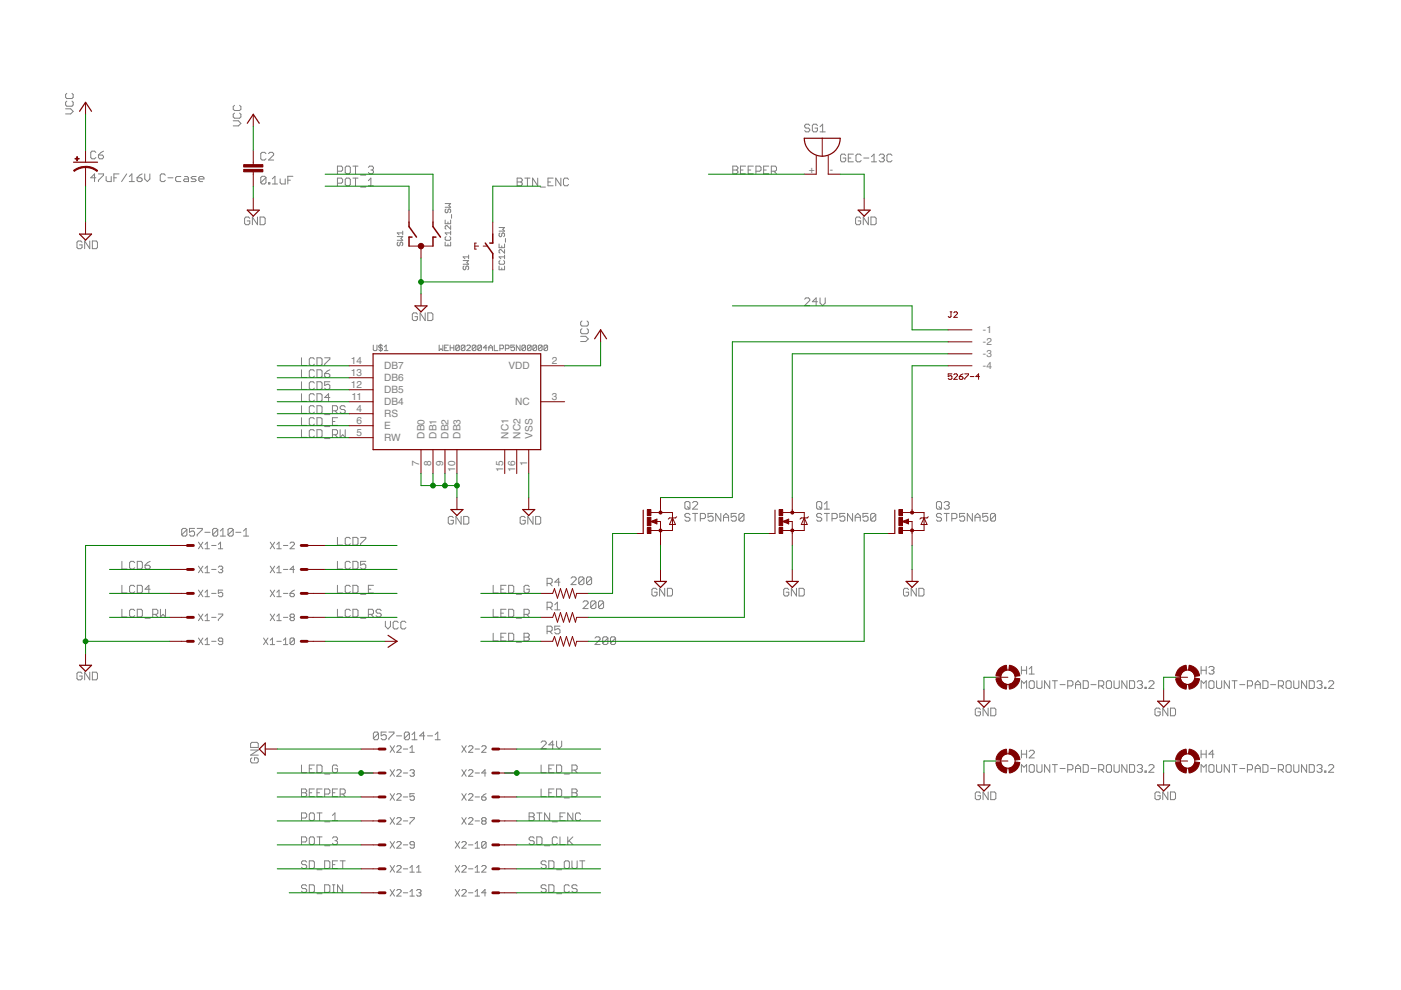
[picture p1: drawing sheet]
<svg xmlns="http://www.w3.org/2000/svg" width="297mm" height="210mm" viewBox="0 0 297 210" stroke-linecap="round" stroke-linejoin="round" font-family="sans-serif">
<defs><g id="words">
<g font-size="2.1" fill="#808080">
<text x="171.5" y="36.6">+</text>
<text x="176" y="36.6">-</text>
<text x="208.4" y="70.7">-1</text>
<text x="74.4" y="77.2">14</text>
<text x="117" y="77.2">2</text>
<text x="208.4" y="73.2">-2</text>
<text x="208.4" y="75.8">-3</text>
<text x="74.4" y="82.3">12</text>
<text x="74.4" y="79.7">13</text>
<text x="81.4" y="83.4">DB5</text>
<text x="81.4" y="80.9">DB6</text>
<text x="81.4" y="78.3">DB7</text>
<text x="107.8" y="78.3">VDD</text>
<text x="208.4" y="78.3">-4</text>
<text x="74.5" y="84.8">11</text>
<text x="75.6" y="87.4">4</text>
<text x="75.6" y="89.9">6</text>
<text x="81.4" y="88.5">RS</text>
<text x="81.4" y="85.9">DB4</text>
<text x="109.2" y="85.9">NC</text>
<text x="117" y="84.8">3</text>
<text x="75.6" y="92.4">5</text>
<text x="81.4" y="93.6">RW</text>
<text x="81.4" y="91">E</text>
<text x="90" y="93" transform="rotate(-90 90 93)">DB0</text>
<text x="92.6" y="93" transform="rotate(-90 92.6 93)">DB1</text>
<text x="95.1" y="93" transform="rotate(-90 95.1 93)">DB2</text>
<text x="97.6" y="93" transform="rotate(-90 97.6 93)">DB3</text>
<text x="107.8" y="93" transform="rotate(-90 107.8 93)">NC1</text>
<text x="110.3" y="93" transform="rotate(-90 110.3 93)">NC2</text>
<text x="112.9" y="93" transform="rotate(-90 112.9 93)">VSS</text>
<text x="88.9" y="98.9" transform="rotate(-90 88.9 98.9)">7</text>
<text x="91.4" y="98.9" transform="rotate(-90 91.4 98.9)">8</text>
<text x="94" y="98.9" transform="rotate(-90 94 98.9)">9</text>
<text x="96.5" y="100" transform="rotate(-90 96.5 100)">10</text>
<text x="106.7" y="100" transform="rotate(-90 106.7 100)">15</text>
<text x="109.2" y="100" transform="rotate(-90 109.2 100)">16</text>
<text x="111.8" y="98.9" transform="rotate(-90 111.8 98.9)">1</text>
</g>
</g></defs>
<g fill="none" stroke="#808080" stroke-width=".21">
<path d="M14.2 19.8l-.3 .3v.5l.3 .3h1.1l.2-.3v-.5l-.2-.3M13.9 23.1h1.1l.5 .5-.5 .6h-1.1M14.2 21.4l-.3 .3v.5l.3 .3h1.1l.2-.3v-.5l-.2-.3M20.3 37.7h-1.1l.8-.8v1.6M20.3 32.3l-.3-.3h-.5l-.3 .3v1.1l.3 .3h.5l.3-.3M20.9 36.9h1v.2l-1 1.1v.3M20.9 32.9h.8l.2 .2v.3l-.2 .3h-.6l-.2-.3zM21.9 32l-1 .9M22.5 37.4v.8l.3 .3h.8v-1.1M24.2 37.7h.5M25.2 36.9h-1v1.6M26.9 36.9l-1.1 1.6"/>
<path d="M27.4 38.5h1.1M27.4 37.4l.6-.5v1.6M29.1 37.7h.8l.2 .3v.2l-.2 .3h-.6l-.2-.3zM30.1 36.9l-.5 .2-.5 .6M30.7 36.9v1.1l.5 .5 .6-.5v-1.1M35.1 37.1l-.3-.2h-.6l-.2 .2v1.1l.2 .3h.6l.3-.3M35.6 37.7h1.1M38.3 37.4h-.8l-.3 .3v.5l.3 .3h.8M39.1 37.4h.6l.3 .3v.8h-.9l-.2-.3 .2-.2h.9M41.6 37.4h-.8l-.3 .3 .3 .3h.5l.3 .2-.3 .3h-.8M42.1 38h1.1v-.3l-.2-.3h-.6l-.3 .3v.5l.3 .3h.6M49.4 25.6h1.1l.6 .6-.6 .5h-1.1"/>
<path d="M49.7 24l-.3 .2v.6l.3 .3h1.1l.3-.3v-.6l-.3-.2M49.7 22.3l-.3 .3v.6l.3 .2h1.1l.3-.2v-.6l-.3-.3M56.4 32.6l-.3-.3h-.5l-.3 .3v1.1l.3 .2h.5l.3-.2M56.4 37.7l-.3-.3h-.5l-.3 .3v1M56.4 37.7v1l-.3 .3h-.5l-.3-.3M56.4 37.7l-1.1 1M56.9 38.7h.3v.3h-.3zM56.9 32.6l.3-.3h.5l.3 .3v.3l-1.1 1h1.1M57.7 39h1.1M57.7 37.9l.6-.5v1.6M59.4 37.9v.8l.3 .3h.8v-1.1M61 38.2h.6"/>
<path d="M62.1 37.4h-1.1v1.6M71.5 36.3h.9l.2-.3v-.5l-.2-.3h-.9v1.7M71.5 38.8h.9l.2-.2v-.6l-.2-.2h-.9v1.6M73.4 35.2h.6l.3 .3v1.1l-.3 .3h-.6l-.2-.3v-1.1zM73.4 37.8h.6l.3 .2v1.1l-.3 .3h-.6l-.2-.3v-1.1zM74.8 35.2h1.1M74.8 37.8h1.1M75.4 35.2v1.7M75.4 37.8v1.6M76.5 37.1h1.1M76.5 39.7h1.1M78.1 35.5l.3-.3h.5l.3 .3v.3l-.3 .2"/>
<path d="M78.1 39.4h1.1M78.1 38.3l.5-.5v1.6M78.6 36h.3M78.9 36l.3 .3v.3l-.3 .3h-.5l-.3-.3M109.6 37.8h.8l.3 .2v.3l-.3 .3 .3 .2v.3l-.3 .3h-.8zM109.6 38.6h.8M111.3 37.8h1.1M111.8 37.8v1.6M114 37.8v1.6l-1.1-1.6v1.6M114.6 39.7h1M116.2 38.6h.5M117.3 37.8h-1.1v1.6h1.1"/>
<path d="M118.9 37.8v1.6l-1.1-1.6v1.6M120.5 38l-.2-.2h-.6l-.2 .2v1.1l.2 .3h.6l.2-.3M155.4 35.2h.8l.2 .3v.3l-.2 .2 .2 .3v.3l-.2 .3h-.8zM155.4 36h.8M157 36h.5M158.1 35.2h-1.1v1.7h1.1M158.6 36h.6M159.7 35.2h-1.1v1.7h1.1M160.3 36.3h.8l.3-.3v-.5l-.3-.3h-.8v1.7M161.9 36h.6M163 35.2h-1.1v1.7h1.1M163.5 36.3h.9l.2-.3v-.5l-.2-.3h-.9v1.7"/>
<path d="M164.1 36.3l.5 .6M171.7 26.6l-.3-.3h-.5l-.3 .3v.3l.3 .3h.5l.3 .2v.3l-.3 .3h-.5l-.3-.3M173.3 26.6l-.3-.3h-.5l-.3 .3v1.1l.3 .3h.5l.3-.3v-.5h-.5M173.9 28h1.1M173.9 26.9l.5-.6v1.7M179.3 33l-.3-.3h-.5l-.3 .3v1l.3 .3h.5l.3-.3v-.5h-.5M179.9 33.5h.5M180.9 32.7h-1v1.6h1M182.6 33l-.3-.3h-.5l-.3 .3v1l.3 .3h.5l.3-.3M183.1 33.5h1.1M184.8 34.3h1M184.8 33.2l.5-.5v1.6"/>
<path d="M186.4 33l.3-.3h.5l.3 .3v.2l-.3 .3M186.9 33.5h.3M187.2 33.5l.3 .3v.2l-.3 .3h-.5l-.3-.3M189.1 33l-.3-.3h-.5l-.3 .3v1l.3 .3h.5l.3-.3M17.4 51.4l-.3-.3h-.5l-.3 .3v1.1l.3 .2h.5l.3-.2v-.6h-.6M19 51.1v1.6l-1.1-1.6v1.6M19.6 51.1h.8l.3 .3v1.1l-.3 .2h-.8zM53 46.3l-.3-.3h-.6l-.2 .3v1.1l.2 .2h.6l.3-.2v-.6h-.6M54.6 46v1.6l-1.1-1.6v1.6M55.1 46h.8l.3 .3v1.1l-.3 .2h-.8zM84.2 50.2h1.2l-.4 .3 .4 .4h-1.2M84.4 51.3l-.2 .2v.4l.2 .2 .4-.2v-.4l.2-.2 .4 .2v.4l-.2 .2"/>
<path d="M85.4 49.4h-1.2l.4 .4M85.4 49v.8M94.4 46.7v.7h1.1v-.7M94.4 51.3v.8h1.1v-.8M94.4 43.2h1.1l-.3 .3 .3 .4h-1.1M94.6 44.3l-.2 .2v.4l.2 .2 .4-.2v-.4l.4-.2 .1 .2v.4l-.1 .2M94.6 50.2l-.2 .2v.4l.2 .1h.8l.1-.1v-.4l-.1-.2M95 47.1v.3M95 51.7v.4M95.5 47.8v.8l-.7-.8-.4 .2v.4l.2 .2M95.5 49v.8M95.5 49.4h-1.1l.4 .4"/>
<path d="M95.7 45.5v.8M98.2 55.2h1.2l-.4 .4 .4 .4h-1.2M98.4 56.4l-.2 .2v.4l.2 .2 .4-.2v-.4l.2-.2 .4 .2v.4l-.2 .2M99.4 54.5h-1.2l.4 .4M99.4 54.1v.8M105.8 51.7v.8h1.2v-.8M105.8 56.4v.8h1.2v-.8M105.8 48.2h1.2l-.4 .4 .4 .4h-1.2M106 49.4l-.2 .2v.4l.2 .2 .4-.2v-.4l.2-.2 .4 .2v.4l-.2 .2M106 55.2l-.2 .2v.4l.2 .2h.8l.2-.2v-.4l-.2-.2M106.4 52.1v.4M106.4 56.8v.4"/>
<path d="M107 52.9v.8l-.8-.8-.4 .2v.4l.2 .2M107 54.1v.8M107 54.5h-1.2l.4 .4M107.2 50.6v.8M182.5 46.3l-.3-.3h-.5l-.3 .3v1.1l.3 .2h.5l.3-.2v-.6h-.6M184.1 46v1.6l-1.1-1.6v1.6M184.7 46h.8l.3 .3v1.1l-.3 .2h-.8zM63.9 75.9v1.6h1.1M63.9 78.4v1.6h1.1M66.7 76.1l-.3-.2h-.6l-.2 .2v1.1l.2 .3h.6l.3-.3M66.7 78.7l-.3-.3h-.6l-.2 .3v1.1l.2 .2h.6l.3-.2M67.2 75.9h.8l.3 .2v1.1l-.3 .3h-.8z"/>
<path d="M67.2 78.4h.8l.3 .3v1.1l-.3 .2h-.8zM68.8 75.9h1.1v.2l-1.1 1.1v.3M68.8 79.2h.9l.2 .3v.3l-.2 .2h-.6l-.3-.2zM69.9 78.4l-1.1 .8M79.1 73.2v.9l.2 .2h.4l.2-.2v-.9M80.7 73v1.5M81.1 73.4l-.2-.2h-.4l-.2 .2 .2 .3h.4l.2 .2-.2 .4h-.4l-.2-.2M81.5 74.3h.8M81.5 73.6l.4-.4v1.1M88.5 66.6l-.3-.3h-.5l-.3 .3v1.1l.3 .3h.5l.3-.3v-.6h-.5M90.1 66.3v1.7l-1-1.7v1.7M90.7 66.3h.8l.3 .3v1.1l-.3 .3h-.8z"/>
<path d="M93.1 73.2v1.1l.4-.4 .4 .4v-1.1M94.3 73.7h.4M95.1 73.2h-.8v1.1h.8M95.4 73.7h.8M95.4 73.2v1.1M96.2 73.2v1.1M97.4 73.4l-.2-.2h-.4l-.2 .2v.7M97.4 73.4v.7l-.2 .2h-.4l-.2-.2M97.4 73.4l-.8 .7M98.6 73.4l-.2-.2h-.4l-.2 .2v.7M98.6 73.4v.7l-.2 .2h-.4l-.2-.2M98.6 73.4l-.8 .7"/>
<path d="M99 73.4l.1-.2h.4l.2 .2v.2l-.7 .7h.7M100.9 73.4l-.2-.2h-.4l-.2 .2v.7M100.9 73.4v.7l-.2 .2h-.4l-.2-.2M100.9 73.4l-.8 .7M102.1 73.4l-.2-.2h-.4l-.2 .2v.7M102.1 73.4v.7l-.2 .2h-.4l-.2-.2M102.1 73.4l-.8 .7M103.3 73.7h-.8l.5-.5v1.1M103.6 73.7h.8M103.6 74.3v-.7l.4-.4 .4 .4v.7M104.8 73.2v1.1h.8M106 73.9h.6l.1-.2v-.3l-.1-.2h-.6v1.1"/>
<path d="M107.1 73.9h.6l.2-.2v-.3l-.2-.2h-.6v1.1M109.1 73.2h-.8v.5l.4-.1 .4 .1v.4l-.2 .2h-.4l-.2-.2M110.3 73.2v1.1l-.8-1.1v1.1M111.4 73.4l-.2-.2h-.4l-.1 .2v.7M111.4 73.4v.7l-.2 .2h-.4l-.1-.2M111.4 73.4l-.7 .7M112.6 73.4l-.2-.2h-.4l-.2 .2v.7M112.6 73.4v.7l-.2 .2h-.4l-.2-.2M112.6 73.4l-.8 .7M113.8 73.4l-.2-.2h-.4l-.2 .2v.7M113.8 73.4v.7l-.2 .2h-.4l-.2-.2M113.8 73.4l-.8 .7"/>
<path d="M114.9 73.4l-.2-.2h-.4l-.1 .2v.7M114.9 73.4v.7l-.2 .2h-.4l-.1-.2M114.9 73.4l-.7 .7M116.1 73.4l-.2-.2h-.4l-.2 .2v.7M116.1 73.4v.7l-.2 .2h-.4l-.2-.2M116.1 73.4l-.8 .7M123.1 71.3h1.1l.5 .6-.5 .5h-1.1M123.4 69.7l-.3 .3v.5l.3 .3h1.1l.2-.3v-.5l-.2-.3M123.4 68.1l-.3 .2v.6l.3 .2h1.1l.2-.2v-.6l-.2-.2M170.6 63.4l.3-.2h.5l.3 .2v.3l-1.1 1.1h1.1M173.3 64h-1.1l.8-.8v1.6M173.9 63.2v1l.5 .6 .6-.6v-1"/>
<path d="M63.9 80.9v1.7h1.1M63.9 83.5v1.6h1.1M63.9 86v1.7h1.1M63.9 88.6v1.6h1.1M63.9 91.1v1.6h1.1M66.7 86.3l-.3-.3h-.6l-.2 .3v1.1l.2 .3h.6l.3-.3M66.7 81.2l-.3-.3h-.6l-.2 .3v1.1l.2 .3h.6l.3-.3M66.7 83.8l-.3-.3h-.6l-.2 .3v1l.2 .3h.6l.3-.3M66.7 88.8l-.3-.2h-.6l-.2 .2v1.1l.2 .3h.6l.3-.3M66.7 91.4l-.3-.3h-.6l-.2 .3v1.1l.2 .2h.6l.3-.2M67.2 86h.8l.3 .3v1.1l-.3 .3h-.8zM67.2 80.9h.8l.3 .3v1.1l-.3 .3h-.8z"/>
<path d="M67.2 83.5h.8l.3 .3v1l-.3 .3h-.8zM67.2 88.6h.8l.3 .2v1.1l-.3 .3h-.8zM67.2 91.1h.8l.3 .3v1.1l-.3 .2h-.8zM68.8 87.9h1.1M68.8 90.4h1.1M68.8 93h1.1M69.9 84.3h-1.1l.9-.8v1.6M69.9 80.9h-1.1v.8l.6-.2h.3l.2 .2v.6l-.2 .3h-.6l-.3-.3M70.5 87.1h.8l.3-.3v-.5l-.3-.3h-.8v1.7M70.5 92.2h.8l.3-.3v-.5l-.3-.3h-.8v1.6M70.5 89.4h.5M71 87.1l.6 .6"/>
<path d="M71 92.2l.6 .5M71.6 88.6h-1.1v1.6h1.1M72.1 91.1v1.6l.6-.5 .5 .5v-1.6M73.2 86.3l-.3-.3h-.5l-.3 .3v.3l.3 .2h.5l.3 .3v.3l-.3 .3h-.5l-.3-.3M25.8 119v1.6h1.1M28.6 119.3l-.3-.3h-.6l-.2 .3v1.1l.2 .2h.6l.3-.2M29.1 119h.8l.3 .3v1.1l-.3 .2h-.8zM30.8 119.8h.8l.2 .3v.3l-.2 .2h-.6l-.2-.2zM31.8 119l-.5 .3-.5 .5M39.6 112.3l-.3-.3h-.5l-.3 .3v1.1M39.6 112.3v1.1l-.3 .3h-.5l-.3-.3M39.6 112.3l-1.1 1.1"/>
<path d="M41.3 112h-1.1v.9l.8-.3 .3 .3v.5l-.3 .3h-.6l-.2-.3M41.8 112h1.1v.3l-1.1 1.1v.3M42.1 115l.9 1.4M43 115l-.9 1.4M43.4 112.9h1.1M43.5 115.4l.4-.4v1.4M43.5 116.4h.9M44.9 115.7h.9M46.2 112.3l-.3-.3h-.5l-.3 .3v1.1M46.2 112.3v1.1l-.3 .3h-.5l-.3-.3M46.2 112.3l-1.1 1.1M46.3 116.4h.9"/>
<path d="M46.3 115.4l.5-.4v1.4M46.7 113.7h1.1M46.7 112.6l.6-.6v1.7M49.4 112.3v1.1l-.2 .3h-.6l-.3-.3M49.4 112.3l-.2-.3h-.6l-.3 .3v1.1M49.4 112.3l-1.1 1.1M50 112.9h1.1M51.6 113.7h1.1M51.6 112.6l.6-.6v1.7M57.3 115l.9 1.4M58.2 115l-.9 1.4M58.7 116.4h.9"/>
<path d="M58.7 115.4l.5-.4v1.4M60.1 115.7h.9M61.5 115.2l.2-.2h.5l.2 .2v.2l-.9 1h.9M71.5 113.9v1.7h1.1M71.5 119v1.6h1.1M74.3 114.2l-.3-.3h-.6l-.2 .3v1.1l.2 .3h.6l.3-.3M74.3 119.3l-.3-.3h-.6l-.2 .3v1.1l.2 .2h.6l.3-.2M74.8 113.9h.8l.3 .3v1.1l-.3 .3h-.8zM74.8 119h.8l.3 .3v1.1l-.3 .2h-.8zM76.5 113.9h1.1v.3l-1.1 1.1v.3M77.6 119h-1.1v.8l.5-.2h.3l.3 .2v.6l-.3 .2h-.6l-.2-.2M96.1 109.8l-.2-.3h-.6l-.3 .3v1.1l.3 .2h.6l.2-.2v-.6h-.5"/>
<path d="M97.8 109.5v1.6l-1.1-1.6v1.6M98.3 109.5h.8l.3 .3v1.1l-.3 .2h-.8zM111.4 109.8l-.3-.3h-.5l-.3 .3v1.1l.3 .2h.5l.3-.2v-.6h-.6M113 109.5v1.6l-1.1-1.6v1.6M113.6 109.5h.8l.2 .3v1.1l-.2 .2h-.8zM145.2 106.6l.3-.3h.5l.3 .3v1.1l-.3 .2h-.5l-.3-.2zM145.7 107.4l.6 .5M146.3 109.1l-.3-.2h-.5l-.3 .2v.3l.3 .3h.5l.3 .3v.2l-.3 .3h-.5l-.3-.3M146.8 108.9h1.1M146.8 106.6l.3-.3h.6l.2 .3v.3l-1.1 1h1.1M147.4 108.9v1.6M148.5 110h.8l.3-.3v-.6l-.3-.2h-.8v1.6"/>
<path d="M151.2 108.9h-1.1v.8l.5-.3h.3l.3 .3v.5l-.3 .3h-.5l-.3-.3M152.8 108.9v1.6l-1.1-1.6v1.6M153.4 109.7h1.1M153.4 110.5v-1.1l.5-.5 .6 .5v1.1M156.1 108.9h-1.1v.8l.6-.3h.2l.3 .3v.5l-.3 .3h-.5l-.3-.3M157.7 109.1l-.2-.2h-.6l-.2 .2v1.1M157.7 109.1v1.1l-.2 .3h-.6l-.2-.3M157.7 109.1l-1 1.1M173.4 106.3h.5l.3 .3v1.1l-.3 .2h-.5l-.3-.2v-1.1zM173.7 107.4l.5 .5M174.2 109.1l-.3-.2h-.5l-.3 .2v.3l.3 .3h.5l.3 .3v.2l-.3 .3h-.5l-.3-.3M174.8 108.9h1.1"/>
<path d="M174.8 106.9l.5-.6v1.6M174.8 107.9h1.1M175.3 108.9v1.6M176.4 110h.8l.3-.3v-.6l-.3-.2h-.8v1.6M179.1 108.9h-1v.8l.5-.3h.3l.2 .3v.5l-.2 .3h-.6l-.2-.3M180.8 108.9v1.6l-1.1-1.6v1.6M181.3 109.7h1.1M181.3 110.5v-1.1l.6-.5 .5 .5v1.1M184 108.9h-1v.8l.5-.3h.3l.2 .3v.5l-.2 .3h-.6l-.2-.3M185.7 109.1l-.3-.2h-.5l-.3 .2v1.1M185.7 109.1v1.1l-.3 .3h-.5l-.3-.3M185.7 109.1l-1.1 1.1"/>
<path d="M198.8 106.3h.5l.3 .3v1.1l-.3 .2h-.5l-.3-.2v-1.1zM199.1 107.4l.5 .5M199.6 109.1l-.3-.2h-.5l-.3 .2v.3l.3 .3h.5l.3 .3v.2l-.3 .3h-.5l-.3-.3M200.2 108.9h1.1M200.2 106.6l.2-.3h.6l.3 .3v.3l-.3 .2M200.7 108.9v1.6M200.7 107.1h.3M201 107.1l.3 .3v.3l-.3 .2h-.6l-.2-.2M201.8 110h.8l.3-.3v-.6l-.3-.2h-.8v1.6M204.5 108.9h-1v.8l.5-.3h.3l.2 .3v.5l-.2 .3h-.6l-.2-.3M206.2 108.9v1.6l-1.1-1.6v1.6M206.7 109.7h1.1"/>
<path d="M206.7 110.5v-1.1l.6-.5 .5 .5v1.1M209.4 108.9h-1v.8l.5-.3h.3l.2 .3v.5l-.2 .3h-.6l-.2-.3M211.1 109.1l-.3-.2h-.5l-.3 .2v1.1M211.1 109.1v1.1l-.3 .3h-.5l-.3-.3M211.1 109.1l-1.1 1.1M25.8 129.2v1.6h1.1M25.8 124.1v1.6h1.1M28.6 129.5l-.3-.3h-.6l-.2 .3v1l.2 .3h.6l.3-.3M28.6 124.4l-.3-.3h-.6l-.2 .3v1.1l.2 .2h.6l.3-.2M29.1 124.1h.8l.3 .3v1.1l-.3 .2h-.8zM29.1 129.2h.8l.3 .3v1l-.3 .3h-.8zM30.8 131.1h1"/>
<path d="M31.8 124.9h-1l.8-.8v1.6M32.4 130.3h.8l.3-.3v-.5l-.3-.3h-.8v1.6M32.9 130.3l.6 .5M34 129.2v1.6l.6-.5 .5 .5v-1.6M42.1 120l.9 1.4M42.1 125.1l.9 1.4M42.1 130.2l.9 1.4M42.1 135.3l.9 1.4M43 120l-.9 1.4M43 125.1l-.9 1.4M43 130.2l-.9 1.4M43 135.3l-.9 1.4"/>
<path d="M43.5 120.5l.4-.5v1.4M43.5 125.6l.4-.5v1.4M43.5 130.7l.4-.5v1.4M43.5 135.7l.4-.4v1.4M43.5 121.4h.9M43.5 126.5h.9M43.5 131.6h.9M43.5 136.7h.9M44.9 120.7h.9M44.9 125.8h.9M44.9 130.9h.9M44.9 136h.9"/>
<path d="M46.3 120.3l.2-.3h.5l.2 .3-.2 .4M46.3 130.2h.9v.2l-.9 1v.2M46.8 120.7h.2M47 120.7l.2 .3-.2 .4h-.5l-.2-.2M47.2 125.1h-.9v.7l.7-.2 .2 .2v.5l-.2 .2h-.5l-.2-.2M47.2 136h-.7l-.2-.3 .2-.4h.5l.2 .2v.9l-.2 .3h-.5l-.2-.3M55.9 135.3l.9 1.4M56.8 135.3l-.9 1.4M57.3 120l.9 1.4M57.3 125.1l.9 1.4M57.3 130.2l.9 1.4M57.3 136.7h.9"/>
<path d="M57.3 135.7l.5-.4v1.4M58.2 120l-.9 1.4M58.2 125.1l-.9 1.4M58.2 130.2l-.9 1.4M58.7 120.5l.5-.5v1.4M58.7 125.6l.5-.5v1.4M58.7 130.7l.5-.5v1.4M58.7 121.4h.9M58.7 126.5h.9M58.7 131.6h.9M58.7 136h.9M60.1 120.7h.9"/>
<path d="M60.1 125.8h.9M60.1 130.9h.9M60.1 136.7h.9M60.1 135.7l.5-.4v1.4M61.5 125.8h.7l.2 .5-.2 .2h-.5l-.2-.2zM61.7 130.9l-.2-.2 .2-.5h.5l.2 .2-.2 .5M61.7 130.9l-.2 .2 .2 .5h.5l.2-.2-.2-.5M61.7 130.9h.5M62.4 135.5v.9l-.2 .3h-.5l-.2-.3M62.4 120.7h-.9l.7-.7v1.4M62.4 125.1l-.9 .7M62.4 135.5l-.2-.2h-.5l-.2 .2v.9"/>
<path d="M62.4 135.5l-.9 .9M71.5 124.1v1.6h1.1M71.5 129.2v1.6h1.1M74.3 129.5l-.3-.3h-.6l-.2 .3v1l.2 .3h.6l.3-.3M74.3 124.4l-.3-.3h-.6l-.2 .3v1.1l.2 .2h.6l.3-.2M74.8 129.2h.8l.3 .3v1l-.3 .3h-.8zM74.8 124.1h.8l.3 .3v1.1l-.3 .2h-.8zM76.5 131.1h1.1M76.5 126h1.1M78.1 130.3h.8l.3-.3v-.5l-.3-.3h-.8v1.6M78.1 124.9h.5M78.6 130.3l.6 .5"/>
<path d="M79.2 124.1h-1.1v1.6h1.1M80.8 129.5l-.3-.3h-.5l-.3 .3v.2l.3 .3h.5l.3 .3v.2l-.3 .3h-.5l-.3-.3M81.7 131.7v1.1l.6 .5 .5-.5v-1.1M84.4 132l-.2-.3h-.6l-.2 .3v1.1l.2 .2h.6l.2-.2M86.1 132l-.3-.3h-.5l-.3 .3v1.1l.3 .2h.5l.3-.2M104.6 129.2v1.6h1M104.6 124.1v1.6h1M104.6 134.3v1.6h1M106.2 130h.5M106.2 124.9h.5M106.2 135.1h.5M107.3 129.2h-1.1v1.6h1.1"/>
<path d="M107.3 124.1h-1.1v1.6h1.1M107.3 134.3h-1.1v1.6h1.1M107.8 129.2h.8l.3 .3v1l-.3 .3h-.8zM107.8 124.1h.8l.3 .3v1.1l-.3 .2h-.8zM107.8 134.3h.8l.3 .2v1.1l-.3 .3h-.8zM109.5 131.1h1.1M109.5 126h1.1M109.5 136.2h1.1M111.1 130.3h.8l.3-.3v-.5l-.3-.3h-.8v1.6M111.1 134.3h.8l.3 .2v.3l-.3 .3 .3 .2v.3l-.3 .3h-.8zM111.1 135.1h.8M111.7 130.3l.5 .5"/>
<path d="M112.2 124.4l-.3-.3h-.5l-.3 .3v1.1l.3 .2h.5l.3-.2v-.6h-.5M116 123.7h.8l.3-.3v-.5l-.3-.3h-.8v1.6M116 128.8h.8l.3-.3v-.5l-.3-.3h-.8v1.6M116 133.9h.8l.3-.3v-.6l-.3-.2h-.8v1.6M116.5 128.8l.6 .5M116.5 123.7l.6 .5M116.5 133.9l.6 .5M117.6 128.2l.6-.5v1.6M117.6 129.3h1.1M118.7 123.4h-1.1l.8-.8v1.6M118.7 132.8h-1.1v.8l.6-.3h.2l.3 .3v.5l-.3 .3h-.5l-.3-.3M121.1 122.6l.2-.3h.6l.3 .3v.3l-1.1 1.1h1.1"/>
<path d="M123.6 127.7l.3-.3h.5l.3 .3v.3l-1.1 1h1.1M123.8 122.6v1.1l-.3 .3h-.5l-.3-.3M123.8 122.6l-.3-.3h-.5l-.3 .3v1.1M123.8 122.6l-1.1 1.1M125.4 122.6v1.1l-.2 .3h-.6l-.2-.3M125.4 122.6l-.2-.3h-.6l-.2 .3v1.1M125.4 122.6l-1 1.1M126.2 135.3l.2-.3h.6l.2 .3v.3l-1 1.1h1M126.3 127.7v1.1l-.2 .2h-.6l-.3-.2M126.3 127.7l-.2-.3h-.6l-.3 .3v1.1M126.3 127.7l-1.1 1.1M128 127.7v1.1l-.3 .2h-.6l-.2-.2"/>
<path d="M128 127.7l-.3-.3h-.6l-.2 .3v1.1M128 127.7l-1.1 1.1M128.9 135.3v1.1l-.3 .3h-.5l-.3-.3M128.9 135.3l-.3-.3h-.5l-.3 .3v1.1M128.9 135.3l-1.1 1.1M130.5 135.3v1.1l-.3 .3h-.5l-.3-.3M130.5 135.3l-.3-.3h-.5l-.3 .3v1.1M130.5 135.3l-1.1 1.1M139.3 125l-.3-.3h-.5l-.3 .3v1.1l.3 .3h.5l.3-.3v-.5h-.6M140.9 124.7v1.7l-1.1-1.7v1.7M141.5 124.7h.8l.3 .3v1.1l-.3 .3h-.8zM167.2 125l-.2-.3h-.6l-.2 .3v1.1l.2 .3h.6l.2-.3v-.5h-.5"/>
<path d="M168.9 124.7v1.7l-1.1-1.7v1.7M169.4 124.7h.8l.3 .3v1.1l-.3 .3h-.8zM192.6 125l-.2-.3h-.6l-.2 .3v1.1l.2 .3h.6l.2-.3v-.5h-.5M194.3 124.7v1.7l-1.1-1.7v1.7M194.8 124.7h.8l.3 .3v1.1l-.3 .3h-.8zM17.4 142.8l-.3-.3h-.5l-.3 .3v1.1l.3 .2h.5l.3-.2v-.6h-.6M19 142.5v1.6l-1.1-1.6v1.6M19.6 142.5h.8l.3 .3v1.1l-.3 .2h-.8zM53.1 159h1.7l-1.7 1.1h1.7M53.4 157.4h1.1l.3 .3v.8h-1.7v-.8zM80.2 155.5l-.2-.3h-.6l-.2 .3v1.1M80.2 155.5v1.1l-.2 .2h-.6l-.2-.2"/>
<path d="M80.2 155.5l-1 1.1M81.9 155.2h-1.1v.8l.8-.2 .3 .2v.6l-.3 .2h-.5l-.3-.2M82.4 155.2h1.1v.3l-1.1 1.1v.2M82.7 158.1l1 1.4M83.7 158.1l-1 1.4M84.1 156h1.1M84.1 158.3l.2-.2h.5l.2 .2v.3l-.9 .9h.9M85.5 158.8h.9M86.8 155.5l-.3-.3h-.5l-.3 .3v1.1M86.8 155.5v1.1l-.3 .2h-.5l-.3-.2M86.8 155.5l-1.1 1.1M86.9 159.5h.9"/>
<path d="M86.9 158.6l.5-.5v1.4M87.4 156.8h1M87.4 155.8l.5-.6v1.6M90.1 156h-1.1l.8-.8v1.6M90.6 156h1.1M92.3 155.8l.5-.6v1.6M92.3 156.8h1M97.9 158.1l.9 1.4M98.8 158.1l-.9 1.4M99.3 158.3l.3-.2h.4l.3 .2v.3l-1 .9h1M100.7 158.8h1M102.1 158.3l.3-.2h.4l.3 .2v.3l-1 .9h1"/>
<path d="M114.7 157.4l.3-.3h.5l.3 .3v.3l-1.1 1h1.1M117.5 157.9h-1.1l.8-.8v1.6M118 157.1v1.1l.5 .5 .6-.5v-1.1M207.9 150.4l-.3-.3h-.5l-.3 .3v1.1l.3 .3h.5l.3-.3v-.6h-.6M209.5 150.1v1.7l-1.1-1.7v1.7M210.1 150.1h.8l.2 .3v1.1l-.2 .3h-.8zM216.6 141.3v1.6M216.6 146v-1.7l.5 .6 .6-.6v1.7M216.6 159.1v1.6M216.6 142.1h1.1M216.6 159.9h1.1M217.7 141.3v1.6"/>
<path d="M217.7 159.1v1.6M218.2 159.3l.3-.2h.5l.3 .2v.3l-1.1 1.1h1.1M218.2 141.8l.5-.5v1.6M218.2 142.9h1.1M218.5 144.3h.5l.3 .3v1.1l-.3 .3h-.5l-.3-.3v-1.1zM219.8 144.3v1.4l.3 .3h.6l.2-.3v-1.4M222.6 144.3v1.7l-1.1-1.7v1.7M223.1 144.3h1.1M223.6 144.3v1.7M224.7 145.2h1.1M226.4 145.4h.8l.3-.2v-.6l-.3-.3h-.8v1.7M228 145.2h1.1"/>
<path d="M228 146v-1.1l.6-.6 .5 .6v1.1M229.7 144.3h.8l.2 .3v1.1l-.2 .3h-.8zM231.3 145.2h1.1M232.9 145.4h.8l.3-.2v-.6l-.3-.3h-.8v1.7M233.5 145.4l.5 .6M234.8 144.3h.6l.2 .3v1.1l-.2 .3h-.6l-.2-.3v-1.1zM236.2 144.3v1.4l.3 .3h.5l.3-.3v-1.4M238.9 144.3v1.7l-1.1-1.7v1.7M239.5 144.3h.8l.3 .3v1.1l-.3 .3h-.8zM241.1 144.6l.3-.3h.5l.3 .3v.3l-.3 .3M241.7 145.2h.2M241.9 145.2l.3 .2v.3l-.3 .3h-.5l-.3-.3"/>
<path d="M242.8 145.7h.2v.3h-.2zM243.6 144.6l.2-.3h.6l.3 .3v.3l-1.1 1.1h1.1M246 150.4l-.3-.3h-.5l-.3 .3v1.1l.3 .3h.5l.3-.3v-.6h-.6M247.6 150.1v1.7l-1.1-1.7v1.7M248.2 150.1h.8l.2 .3v1.1l-.2 .3h-.8zM254.7 141.3v1.6M254.7 146v-1.7l.5 .6 .5-.6v1.7M254.7 159.1v1.6M254.7 142.1h1M254.7 159.9h1M255.7 141.3v1.6M255.7 159.1v1.6"/>
<path d="M256.3 141.6l.3-.3h.5l.3 .3v.2l-.3 .3M256.6 144.3h.5l.3 .3v1.1l-.3 .3h-.5l-.3-.3v-1.1zM256.8 142.1h.3M257.1 142.1l.3 .3v.3l-.3 .2h-.5l-.3-.2M257.4 159.9h-1.1l.8-.8v1.6M257.9 144.3v1.4l.3 .3h.5l.3-.3v-1.4M260.6 144.3v1.7l-1-1.7v1.7M261.2 144.3h1.1M261.7 144.3v1.7M262.8 145.2h1.1M264.5 145.4h.8l.3-.2v-.6l-.3-.3h-.8v1.7M266.1 145.2h1.1"/>
<path d="M266.1 146v-1.1l.6-.6 .5 .6v1.1M267.8 144.3h.8l.2 .3v1.1l-.2 .3h-.8zM269.4 145.2h1.1M271 145.4h.8l.3-.2v-.6l-.3-.3h-.8v1.7M271.6 145.4l.5 .6M272.9 144.3h.6l.2 .3v1.1l-.2 .3h-.6l-.2-.3v-1.1zM274.3 144.3v1.4l.3 .3h.5l.3-.3v-1.4M277 144.3v1.7l-1.1-1.7v1.7M277.6 144.3h.8l.3 .3v1.1l-.3 .3h-.8zM279.2 144.6l.3-.3h.5l.3 .3v.3l-.3 .3M279.8 145.2h.2M280 145.2l.3 .2v.3l-.3 .3h-.5l-.3-.3"/>
<path d="M280.9 145.7h.2v.3h-.2zM281.7 144.6l.2-.3h.6l.3 .3v.3l-1.1 1.1h1.1M53.4 160.7l-.3 .2v.6l.3 .3h1.1l.3-.3v-.6l-.3-.2h-.5v.5M63.9 162.2v1.6h1.1M63.9 167.3h.8l.3 .3v.2l-.3 .3 .3 .3v.2l-.3 .3h-.8zM63.9 173.4h.8l.3-.2v-.6l-.3-.2h-.8v1.6M63.9 178.5h.8l.3-.3v-.5l-.3-.3h-.8v1.7M63.9 168.1h.8M65.6 168.1h.5M65.6 163h.5M65.8 172.4h.6l.3 .2v1.1l-.3 .3h-.6l-.2-.3v-1.1zM65.8 177.4h.6l.3 .3v1.1l-.3 .3h-.6l-.2-.3v-1.1z"/>
<path d="M66.7 162.2h-1.1v1.6h1.1M66.7 167.3h-1.1v1.6h1.1M67.2 162.2h.8l.3 .3v1.1l-.3 .2h-.8zM67.2 177.4h1.1M67.2 168.1h.6M67.2 172.4h1.1M67.8 172.4v1.6M67.8 177.4v1.7M68.3 167.3h-1.1v1.6h1.1M68.8 168.4h.9l.2-.3v-.5l-.2-.3h-.9v1.6M68.8 179.3h1.1M68.8 174.2h1.1"/>
<path d="M68.8 164.1h1.1M70.5 177.7l.2-.3h.6l.3 .3v.3l-.3 .2M70.5 168.1h.5M70.5 174h1.1M70.5 172.9l.5-.5v1.6M71 178.2h.3M71.3 178.2l.3 .3v.3l-.3 .3h-.6l-.2-.3M71.6 162.5l-.3-.3h-.6l-.2 .3v1.1l.2 .2h.6l.3-.2v-.6h-.6M71.6 167.3h-1.1v1.6h1.1M72.1 168.4h.8l.3-.3v-.5l-.3-.3h-.8v1.6M72.7 168.4l.5 .5M82.7 163.2l1 1.4"/>
<path d="M82.7 168.3l1 1.4M82.7 173.4l1 1.4M82.7 178.4l1 1.4M83.7 163.2l-1 1.4M83.7 168.3l-1 1.4M83.7 173.4l-1 1.4M83.7 178.4l-1 1.4M84.1 168.5l.2-.2h.5l.2 .2v.2l-.9 1h.9M84.1 163.4l.2-.2h.5l.2 .2v.3l-.9 .9h.9M84.1 173.6l.2-.2h.5l.2 .2v.2l-.9 1h.9M84.1 178.7l.2-.3h.5l.2 .3v.2l-.9 .9h.9M85.5 163.9h.9"/>
<path d="M85.5 169h.9M85.5 174.1h.9M85.5 179.1h.9M86.9 163.4l.2-.2h.5l.2 .2-.2 .5M86.9 173.4h.9v.2l-.9 .9v.3M87.4 163.9h.2M87.6 163.9l.2 .2-.2 .5h-.5l-.2-.2M87.8 168.3h-.9v.7l.5-.3 .4 .3v.4l-.2 .3h-.5l-.2-.3M87.8 179.1h-.7l-.2-.2 .2-.5h.5l.2 .3v.9l-.2 .2h-.5l-.2-.2M96.5 178.4l1 1.4M97.5 178.4l-1 1.4M97.9 178.7l.2-.3h.5l.2 .3v.2l-.9 .9h.9"/>
<path d="M97.9 163.2l.9 1.4M97.9 168.3l.9 1.4M97.9 173.4l.9 1.4M98.8 163.2l-.9 1.4M98.8 168.3l-.9 1.4M98.8 173.4l-.9 1.4M99.3 163.4l.3-.2h.4l.3 .2v.3l-1 .9h1M99.3 168.5l.3-.2h.4l.3 .2v.2l-1 1h1M99.3 173.6l.3-.2h.4l.3 .2v.2l-1 1h1M99.3 179.1h1M100.7 163.9h1M100.7 169h1"/>
<path d="M100.7 174.1h1M100.7 179.8h1M100.7 178.9l.5-.5v1.4M102.1 169h.7l.3 .4-.3 .3h-.4l-.3-.3zM102.4 174.1l-.3-.3 .3-.4h.4l.3 .2-.3 .5M102.4 174.1l-.3 .2 .3 .5h.4l.3-.3-.3-.4M102.4 174.1h.4M103.1 178.7v.9l-.3 .2h-.4l-.3-.2M103.1 163.9h-1l.7-.7v1.4M103.1 168.3l-1 .7M103.1 178.7l-.3-.3h-.4l-.3 .3v.9M103.1 178.7l-1 .9"/>
<path d="M112.2 172.4h.8l.3 .2v.3l-.3 .3 .3 .2v.3l-.3 .3h-.8zM112.2 173.2h.8M113.3 177.7l-.3-.3h-.5l-.3 .3v.3l.3 .2h.5l.3 .3v.3l-.3 .3h-.5l-.3-.3M113.8 177.4h.8l.3 .3v1.1l-.3 .3h-.8zM113.8 172.4h1.1M114.4 172.4v1.6M114.7 162.2v1.6h1.1M114.7 167.3v1.6h1.1M115.5 179.3h1M116.4 168.1h.5M116.4 163h.5M116.5 172.4v1.6l-1-1.6v1.6"/>
<path d="M117.1 174.2h1.1M117.5 162.2h-1.1v1.6h1.1M117.5 167.3h-1.1v1.6h1.1M118 167.3h.8l.3 .3v1l-.3 .3h-.8zM118 162.2h.8l.3 .3v1.1l-.3 .2h-.8zM118.2 177.7l-.3-.3h-.5l-.3 .3v1.1l.3 .3h.5l.3-.3M118.7 177.4v1.7h1.1M118.7 173.2h.6M119.6 164.1h1.1M119.6 169.2h1.1M119.8 172.4h-1.1v1.6h1.1M120.4 177.4v1.7"/>
<path d="M120.6 178.2l.9 .9M121.3 163.3h.8l.3-.3v-.5l-.3-.3h-.8v1.6M121.3 167.3h.8l.3 .3v.2l-.3 .3 .3 .3v.2l-.3 .3h-.8zM121.3 168.1h.8M121.5 172.4v1.6l-1.1-1.6v1.6M121.5 177.4l-1.1 1.1M121.8 163.3l.6 .5M123.1 172.6l-.3-.2h-.5l-.3 .2v1.1l.3 .3h.5l.3-.3M207.9 168.2l-.3-.3h-.5l-.3 .3v1.1l.3 .2h.5l.3-.2v-.6h-.6M209.5 167.9v1.6l-1.1-1.6v1.6M210.1 167.9h.8l.2 .3v1.1l-.2 .2h-.8zM216.6 163.7v-1.6l.5 .6 .6-.6v1.6"/>
<path d="M218.5 162.1h.5l.3 .3v1.1l-.3 .2h-.5l-.3-.2v-1.1zM219.8 162.1v1.4l.3 .2h.6l.2-.2v-1.4M222.6 162.1v1.6l-1.1-1.6v1.6M223.1 162.1h1.1M223.6 162.1v1.6M224.7 162.9h1.1M226.4 163.2h.8l.3-.3v-.5l-.3-.3h-.8v1.6M228 163.7v-1l.6-.6 .5 .6v1M228 162.9h1.1M229.7 162.1h.8l.2 .3v1.1l-.2 .2h-.8zM231.3 162.9h1.1M232.9 163.2h.8l.3-.3v-.5l-.3-.3h-.8v1.6"/>
<path d="M233.5 163.2l.5 .5M234.8 162.1h.6l.2 .3v1.1l-.2 .2h-.6l-.2-.2v-1.1zM236.2 162.1v1.4l.3 .2h.5l.3-.2v-1.4M238.9 162.1v1.6l-1.1-1.6v1.6M239.5 162.1h.8l.3 .3v1.1l-.3 .2h-.8zM241.1 162.4l.3-.3h.5l.3 .3v.3l-.3 .2M241.7 162.9h.2M241.9 162.9l.3 .3v.3l-.3 .2h-.5l-.3-.2M242.8 163.5h.2v.2h-.2zM243.6 162.4l.2-.3h.6l.3 .3v.3l-1.1 1h1.1M246 168.2l-.3-.3h-.5l-.3 .3v1.1l.3 .2h.5l.3-.2v-.6h-.6M247.6 167.9v1.6l-1.1-1.6v1.6"/>
<path d="M248.2 167.9h.8l.2 .3v1.1l-.2 .2h-.8zM254.7 163.7v-1.6l.5 .6 .5-.6v1.6M256.6 162.1h.5l.3 .3v1.1l-.3 .2h-.5l-.3-.2v-1.1zM257.9 162.1v1.4l.3 .2h.5l.3-.2v-1.4M260.6 162.1v1.6l-1-1.6v1.6M261.2 162.1h1.1M261.7 162.1v1.6M262.8 162.9h1.1M264.5 163.2h.8l.3-.3v-.5l-.3-.3h-.8v1.6M266.1 162.9h1.1M266.1 163.7v-1l.6-.6 .5 .6v1M267.8 162.1h.8l.2 .3v1.1l-.2 .2h-.8z"/>
<path d="M269.4 162.9h1.1M271 163.2h.8l.3-.3v-.5l-.3-.3h-.8v1.6M271.6 163.2l.5 .5M272.9 162.1h.6l.2 .3v1.1l-.2 .2h-.6l-.2-.2v-1.1zM274.3 162.1v1.4l.3 .2h.5l.3-.2v-1.4M277 162.1v1.6l-1.1-1.6v1.6M277.6 162.1h.8l.3 .3v1.1l-.3 .2h-.8zM279.2 162.4l.3-.3h.5l.3 .3v.3l-.3 .2M279.8 162.9h.2M280 162.9l.3 .3v.3l-.3 .2h-.5l-.3-.2M280.9 163.5h.2v.2h-.2zM281.7 162.4l.2-.3h.6l.3 .3v.3l-1.1 1h1.1"/>
<path d="M65 182.8l-.3-.3h-.5l-.3 .3v.2l.3 .3h.5l.3 .3v.3l-.3 .2h-.5l-.3-.2M65 187.9l-.3-.3h-.5l-.3 .3v.2l.3 .3h.5l.3 .3v.3l-.3 .2h-.5l-.3-.2M65.6 182.5h.8l.3 .3v1.1l-.3 .2h-.8zM65.6 187.6h.8l.3 .3v1.1l-.3 .2h-.8zM67.2 189.5h1.1M67.2 184.4h1.1M68.8 182.5h.9l.2 .3v1.1l-.2 .2h-.9zM68.8 187.6h.9l.2 .3v1.1l-.2 .2h-.9zM70.5 187.6h.5M70.5 189.2h.5M70.5 183.3h.5M70.7 187.6v1.6"/>
<path d="M71.6 182.5h-1.1v1.6h1.1M72.1 182.5h1.1M72.6 187.6v1.6l-1-1.6v1.6M72.7 182.5v1.6M82.7 183.5l1 1.4M82.7 188.6l1 1.4M83.7 183.5l-1 1.4M83.7 188.6l-1 1.4M84.1 183.7l.2-.2h.5l.2 .2v.3l-.9 .9h.9M84.1 188.8l.2-.2h.5l.2 .2v.3l-.9 .9h.9M85.5 184.2h.9M85.5 189.3h.9"/>
<path d="M86.9 184l.5-.5v1.4M86.9 189.1l.5-.5v1.4M86.9 184.9h.9M86.9 190h.9M88.3 184.9h1M88.3 184l.5-.5v1.4M88.3 188.8l.3-.2h.4l.3 .2-.3 .5M88.8 189.3h.2M89 189.3l.3 .2-.3 .5h-.4l-.3-.2M96.5 183.5l1 1.4M96.5 188.6l1 1.4M97.5 183.5l-1 1.4"/>
<path d="M97.5 188.6l-1 1.4M97.9 188.8l.2-.2h.5l.2 .2v.3l-.9 .9h.9M97.9 183.7l.2-.2h.5l.2 .2v.3l-.9 .9h.9M99.3 184.2h1M99.3 189.3h1M100.7 184l.5-.5v1.4M100.7 189.1l.5-.5v1.4M100.7 184.9h1M100.7 190h1M102.1 183.7l.3-.2h.4l.3 .2v.3l-1 .9h1M103.1 189.3h-1l.7-.7v1.4M115.8 187.9l-.3-.3h-.5l-.3 .3v.2l.3 .3h.5l.3 .3v.3l-.3 .2h-.5l-.3-.2"/>
<path d="M115.8 182.8l-.3-.3h-.5l-.3 .3v.2l.3 .3h.5l.3 .3v.3l-.3 .2h-.5l-.3-.2M116.4 187.6h.8l.3 .3v1.1l-.3 .2h-.8zM116.4 182.5h.8l.3 .3v1.1l-.3 .2h-.8zM118 189.5h1.1M118 184.4h1.1M119.6 182.8l.3-.3h.5l.3 .3v1.1l-.3 .2h-.5l-.3-.2zM120.7 187.9l-.3-.3h-.5l-.3 .3v1.1l.3 .2h.5l.3-.2M121.3 182.5v1.4l.2 .2h.6l.3-.2v-1.4M122.4 187.9l-.3-.3h-.6l-.2 .3v.2l.2 .3h.6l.3 .3v.3l-.3 .2h-.6l-.2-.2M122.9 182.5h1.1M123.4 182.5v1.6"/>
</g>
<path d="M86.7 47.1v.9l1.6 2.3M87.4 50.3h-.7v1.9M91.8 47.1v.9l1.6 2.3M92.4 50.3h-.6v1.9M102.9 51.5l1.6 2.3v.9M104.5 49.6v1.9h-.7M139.1 110.3l-.8 .3 .8 .2v-.2h-.2M167.1 110.3l-.9 .3 .9 .2v-.2h-.3M192.5 110.3l-.9 .3 .9 .2v-.2h-.3" fill="none" stroke="#800000" stroke-width=".32"/>
<g fill="none" stroke="#800000" stroke-width=".21">
<path d="M18.1 21.7v2.5M18.1 31.9v2.5M18.1 35.4v4.1M53.7 24.2v2.6M53.7 31.9v3M53.7 36.4v3.1M173.1 33v3.9h-2.6M174.3 29.3v3.8M175.6 33v3.9h2.5M18.1 47.1v2.5M53.7 42v2.6M86.7 52.2h5.1"/>
<path d="M86.7 44.6v2.5M89.3 52.2v2.5M91.8 44.6v2.5M100.7 52.2h.8M101 51.5h-.3v1.3h.3M102.4 52.2h.8M104.5 47.1v2.5M104.5 54.7v2.5M183.2 42v2.6M74 77.6h5.1M89.3 62.3v2.6M114.6 77.6h5.1"/>
<path d="M127.3 69.9v2.6M201 77.6h5.1M201 69.9h5.1M201 72.5h5.1M201 75h5.1M201.4 66.1h.4M201.6 66.1v1l-.2 .2-.4-.2M201.8 79.3h-.8v.5l.4-.1 .4 .1v.4l-.2 .2h-.3l-.3-.2M202.2 79.5l.2-.2h.4l.2 .2v.2l-.8 .7h.8M202.2 66.3l.2-.2h.4l.2 .2v.2l-.8 .8h.8M203.4 79.8h.6l.2 .4-.2 .2h-.4l-.2-.2zM204.2 79.3l-.8 .5"/>
<path d="M204.6 79.3h.7v.2l-.7 .7v.2M205.7 79.8h.8M207.7 79.8h-.8l.6-.5v1.1M74 85.2h5.1M74 87.7h5.1M74 92.8h5.1M74 90.3h5.1M74 82.6h5.1M74 80.1h5.1M89.3 95.3v5.1M91.8 95.3v5.1M94.3 95.3v5.1"/>
<path d="M96.9 95.3v5.1M107 95.3v5.1M109.6 95.3v5.1M112.1 95.3v5.1M114.6 85.2h5.1M35.9 115.7h3.8M65.1 115.7h3.8M96.9 105.5v2.5M112.1 105.5v2.5M135 113.1h1.4M138 110.6l1.3-.5v1zM138 108.7h4.6v3.8h-4.6"/>
<path d="M139.1 110.6h.9v5.1M140 105.5v3.2M142.6 109.8l.6 1.4h-1.3zM143.5 109.6l-.3 .2h-1.3l-.2 .3M162.9 113.1h1.4M165.9 110.6l1.3-.5v1zM166 108.7h4.5v3.8h-4.6M167.1 110.6h.9v5.1M168 105.5v3.2M170.5 109.8l.7 1.4h-1.3zM171.4 109.6l-.2 .2h-1.3l-.3 .3M188.3 113.1h1.4"/>
<path d="M191.3 110.6l1.3-.5v1zM191.4 108.7h4.5v3.8h-4.6M192.5 110.6h.9v5.1M193.4 105.5v3.2M195.9 109.8l.7 1.4h-1.3zM196.8 109.6l-.2 .2h-1.3l-.3 .3M18.1 138.5v2.6M35.9 130.9h3.8M35.9 125.8h3.8M35.9 136h3.8M35.9 120.7h3.8M65.1 130.9h3.8"/>
<path d="M65.1 125.8h3.8M65.1 136h3.8M65.1 120.7h3.8M81.6 136h2.6M114.6 130.9h2.6l.4-1 .6 2 .6-2 .7 2 .6-2 .6 2 .7-2 .6 2 .3-1h2.5M114.6 125.8h2.6l.4-1 .6 2 .6-2 .7 2 .6-2 .6 2 .7-2 .6 2 .3-1h2.5M114.6 136h2.6l.4-1 .6 2 .6-2 .7 2 .6-2 .6 2 .7-2 .6 2 .3-1h2.5M140 120.7v2.6M168 120.7v2.6M193.4 120.7v2.6M56.2 158.8h2.6M76.6 158.8h3.8"/>
<path d="M105.7 158.8h3.9M208.6 146.1v2.6M211.2 143.6h2.5M246.7 146.1v2.6M249.3 143.6h2.5M76.6 163.9h3.8M76.6 169h3.8M76.6 174.1h3.8M76.6 179.1h3.8M105.7 163.9h3.9M105.7 169h3.9M105.7 174.1h3.9"/>
<path d="M105.7 179.1h3.9M208.6 163.9v2.5M211.2 161.4h2.5M246.7 163.9v2.5M249.3 161.4h2.5M76.6 184.2h3.8M76.6 189.3h3.8M105.7 184.2h3.9M105.7 189.3h3.9"/>
<circle cx="213.7" cy="143.6" r="1.52"/>
<circle cx="251.8" cy="143.6" r="1.52"/>
<circle cx="213.7" cy="161.4" r="1.52"/>
<circle cx="251.8" cy="161.4" r="1.52"/>
</g>
<g fill="#800000" stroke="#800000" stroke-width=".21">
<path d="M214 141.1a2.52 2.52 0 0 1 2.2 2.2l-1 .1-.4-.9-.9-.5z" fill-rule="evenodd"/>
<path d="M211.7 141.9l.7-.5 1-.3 .1 .9-.9 .5-.4 .9-1-.1z" fill-rule="evenodd"/>
<path d="M211.2 143.9l1-.1a1.51 1.51 0 0 0 1.3 1.3l-.1 1a2.53 2.53 0 0 1-2.2-2.2z" fill-rule="evenodd"/>
<path d="M213.9 145.1l.9-.4 .4-.9 1 .1a2.54 2.54 0 0 1-2.2 2.2z" fill-rule="evenodd"/>
<path d="M214 158.8a2.53 2.53 0 0 1 2.2 2.2l-1 .2-.4-.9-.9-.5z" fill-rule="evenodd"/>
<path d="M211.7 159.7l.7-.5 1-.4 .1 1-.6 .3a1.4 1.4 0 0 0-.7 1.1l-1-.2z" fill-rule="evenodd"/>
<path d="M211.2 161.7l1-.2 .4 1 .9 .4-.1 1a2.52 2.52 0 0 1-2.2-2.2z" fill-rule="evenodd"/>
<path d="M215.2 161.5l1 .2a2.53 2.53 0 0 1-2.2 2.2l-.1-1 .9-.4z" fill-rule="evenodd"/>
<path d="M252.1 141.1a2.48 2.48 0 0 1 2.2 2.2l-1 .1-.4-.9-.9-.5z" fill-rule="evenodd"/>
<path d="M249.8 141.9l.7-.5 1-.3 .1 .9-.9 .5-.4 .9-1-.1z" fill-rule="evenodd"/>
<path d="M249.3 143.9l1-.1 .4 .9 .9 .4-.1 1a2.48 2.48 0 0 1-2.2-2.2z" fill-rule="evenodd"/>
<path d="M252 145.1l.9-.4 .4-.9 1 .1a2.49 2.49 0 0 1-2.2 2.2z" fill-rule="evenodd"/>
<path d="M252.1 158.8a2.49 2.49 0 0 1 2.2 2.2l-1 .2-.4-.9-.9-.5z" fill-rule="evenodd"/>
<path d="M249.8 159.7l.7-.5 1-.4 .1 1-.9 .5-.4 .9-1-.2z" fill-rule="evenodd"/>
<path d="M249.3 161.7l1-.2 .4 1 .9 .4-.1 1a2.48 2.48 0 0 1-2.2-2.2z" fill-rule="evenodd"/>
<path d="M253.3 161.5l1 .2a2.48 2.48 0 0 1-2.2 2.2l-.1-1 .9-.4z" fill-rule="evenodd"/>
<path d="M18.1 35.3l1.4 .2 1.2 .7-.1 .1-.9-.5-1.6-.3z" fill-rule="evenodd"/>
<path d="M15.6 36.1l1.2-.6 1.3-.2v.2l-1 .2-1.4 .6z" fill-rule="evenodd"/>
<circle cx="89.3" cy="52.2" r=".57"/>
<circle cx="168" cy="112.5" r=".33"/>
<circle cx="168" cy="108.7" r=".33"/>
<circle cx="140" cy="112.5" r=".33"/>
<circle cx="140" cy="108.7" r=".33"/>
<circle cx="193.4" cy="112.5" r=".33"/>
<circle cx="193.4" cy="108.7" r=".33"/>
</g>
<g fill="none" stroke="#800000" stroke-width=".25">
<path d="M15.6 34.4h5.1M16.9 23.6l1.2-1.9 1.3 1.9M52.4 26.1l1.3-1.9 1.3 1.9M170.5 29.3h7.6a3.8 3.8 0 0 1-3.8 3.8 3.8 3.8 0 0 1-3.8-3.8zM16.9 49.6h2.5l-1.3 1.3zM52.4 44.6h2.6l-1.3 1.2zM181.9 44.6h2.6l-1.3 1.2zM79.1 75h35.5v20.3h-35.5zM88 64.9h2.5l-1.2 1.2zM126.1 71.8l1.2-1.9 1.3 1.9M95.6 108h2.5l-1.2 1.3zM110.8 108h2.6l-1.3 1.3z"/>
<path d="M136.4 108.2v4.9M164.3 108.2v4.9M189.7 108.2v4.9M82.3 134.7l1.9 1.3-1.9 1.2M138.8 123.3h2.5l-1.3 1.2zM166.7 123.3h2.5l-1.2 1.2zM192.1 123.3h2.5l-1.2 1.2zM16.9 141.1h2.5l-1.3 1.2zM56.2 157.5v2.6l-1.2-1.3zM207.3 148.7h2.6l-1.3 1.2zM245.4 148.7h2.6l-1.3 1.2zM207.3 166.4h2.6l-1.3 1.3z"/>
<path d="M245.4 166.4h2.6l-1.3 1.3z"/>
</g>
<g fill="#800000" stroke="#800000" stroke-width=".21">
<path d="M51.7 35.9h4v.5h-4z"/>
<path d="M51.7 34.9h4v.5h-4z"/>
<path d="M165.2 111.8h.7v1.3h-.7z"/>
<path d="M165.2 108h.7v1.3h-.7z"/>
<path d="M165.2 109.7h.7v1.8h-.7z"/>
<path d="M137.2 111.8h.8v1.3h-.8z"/>
<path d="M137.2 108h.8v1.3h-.8z"/>
<path d="M137.2 109.7h.8v1.8h-.8z"/>
<path d="M190.6 111.8h.7v1.3h-.7z"/>
<path d="M190.6 108h.7v1.3h-.7z"/>
<path d="M190.6 109.7h.7v1.8h-.7z"/>
<path d="M15.9 33.6h.9v.1h-.9z"/>
<path d="M16.3 33.2h.1v.9h-.1z"/>
</g>
<g fill="none" stroke="#800000" stroke-width=".61">
<path d="M39.7 115.7h1.3M63.9 115.7h1.2M39.7 120.7h1.3M39.7 125.8h1.3M39.7 130.9h1.3M39.7 136h1.3M63.9 120.7h1.2M63.9 125.8h1.2M63.9 130.9h1.2M63.9 136h1.2M80.4 158.8h1.2M104.5 158.8h1.2"/>
<path d="M80.4 163.9h1.2M80.4 169h1.2M80.4 174.1h1.2M80.4 179.1h1.2M104.5 163.9h1.2M104.5 169h1.2M104.5 174.1h1.2M104.5 179.1h1.2M80.4 184.2h1.2M80.4 189.3h1.2M104.5 184.2h1.2M104.5 189.3h1.2"/>
</g>
<g fill="none" stroke="#008000" stroke-width=".21">
<path d="M18.1 24.2v7.7M18.1 39.5v7.6M53.7 26.8v5.1M53.7 39.5v2.5M68.9 36.9h22.9v7.7M68.9 39.5h17.8v5.1M114.6 39.5h-10.1v7.6M150.2 36.9h20.3M178.1 36.9h5.1v5.1M89.3 54.7v7.6M104.5 57.2v2.6h-15.2M58.8 77.6h15.2"/>
<path d="M127.3 72.5v5.1h-7.6M155.3 64.9h38.1v5h7.6M201 75h-33v30.5M201 77.6h-7.6v27.9M201 72.5h-45.7v33h-15.3M58.8 87.7h15.2M58.8 90.3h15.2M58.8 85.2h15.2M58.8 82.6h15.2M58.8 80.1h15.2M58.8 92.8h15.2M35.9 115.7h-17.8v22.8"/>
<path d="M68.9 115.7h15.3M89.3 100.4v2.6h7.6M91.8 100.4v2.6M94.3 100.4v2.6M96.9 100.4v5.1M112.1 100.4v5.1M135 113.1h-5.1v12.7h-5.1M140 115.7v5M162.9 113.1h-5.1v17.8h-33M168 115.7v5M188.3 113.1h-5.1v22.9h-58.4M193.4 115.7v5"/>
<path d="M18.1 136h17.8M23.2 130.9h12.7M23.2 125.8h12.7M23.2 120.7h12.7M68.9 136h12.7M68.9 130.9h15.3M68.9 125.8h15.3M68.9 120.7h15.3M101.9 136h12.7M101.9 130.9h12.7M101.9 125.8h12.7M58.8 158.8h17.8"/>
<path d="M109.6 158.8h17.7M211.2 143.6h-2.6v2.5M249.3 143.6h-2.6v2.5M58.8 179.1h17.8M58.8 169h17.8M58.8 174.1h17.8M58.8 163.9h20.3M107 163.9h20.3M109.6 179.1h17.7M109.6 169h17.7M109.6 174.1h17.7M211.2 161.4h-2.6v2.5"/>
<path d="M249.3 161.4h-2.6v2.5M58.8 184.2h17.8M61.3 189.3h15.3M109.6 189.3h17.7M109.6 184.2h17.7"/>
</g>
<g fill="#008000" stroke="#008000" stroke-width=".21">
<circle cx="89.3" cy="59.8" r=".51"/>
<circle cx="91.8" cy="103" r=".51"/>
<circle cx="94.3" cy="103" r=".51"/>
<circle cx="96.9" cy="103" r=".51"/>
<circle cx="18.1" cy="136" r=".51"/>
<circle cx="109.6" cy="163.9" r=".51"/>
<circle cx="76.6" cy="163.9" r=".51"/>
</g>
<use href="#words"/>
</svg>
